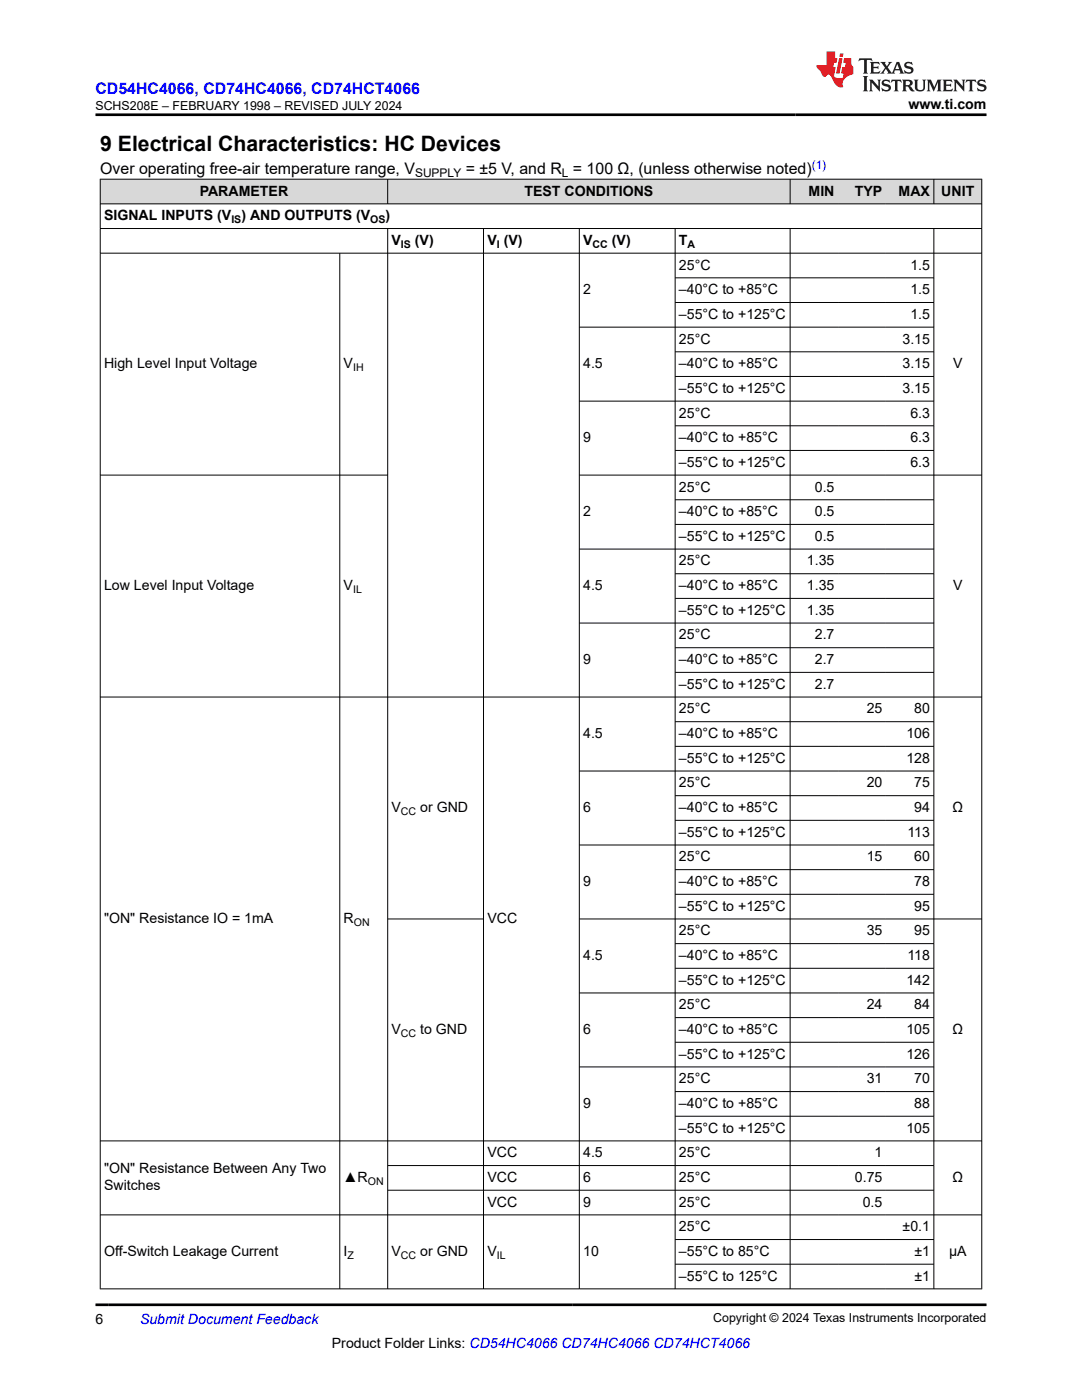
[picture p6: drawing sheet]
<svg xmlns="http://www.w3.org/2000/svg" width="216mm" height="279mm" viewBox="0 0 216 279" stroke-linecap="round" stroke-linejoin="round" font-family="sans-serif">
<defs><g id="words">
<text font-size="4.2" x="20" y="30.2">9 Electrical Characteristics: HC Devices</text>
<text font-size="3.2" fill="#00f" x="19.1" y="18.7">CD54HC4066, CD74HC4066, CD74HCT4066</text>
<g font-size="3.2">
<text x="20" y="34.7">Over operating free-air temperature range, V</text>
<text x="92.9" y="34.7">= ±5 V, and R = 100 Ω, (unless otherwise noted)</text>
</g>
<g font-size="2.8">
<text x="181.3" y="21.8">www.ti.com</text>
<text x="39.8" y="39">PARAMETER</text>
<text x="104.7" y="39">TEST CONDITIONS</text>
<text x="161.3" y="39">MIN</text>
<text x="170.6" y="39">TYP</text>
<text x="179.3" y="39">MAX</text>
<text x="187.8" y="39">UNIT</text>
<text x="20.8" y="44">SIGNAL INPUTS (V</text>
<text x="48.2" y="44">) AND OUTPUTS (V</text>
<text x="76.9" y="44">)</text>
<text x="78.1" y="48.9">V</text>
<text x="82.8" y="48.9">(V)</text>
<text x="97.2" y="48.9">V (V)</text>
<text x="116.4" y="48.9">V</text>
<text x="122.1" y="48.9">(V)</text>
<text x="135.5" y="48.9">T</text>
<text x="135.5" y="53.8">25°C</text>
<text x="181.6" y="53.8">1.5</text>
<text x="116.4" y="58.7">2</text>
<text x="135.5" y="58.7">–40°C to +85°C</text>
<text x="181.6" y="58.7">1.5</text>
<text x="135.5" y="63.6">–55°C to +125°C</text>
<text x="181.6" y="63.6">1.5</text>
<text x="135.5" y="68.6">25°C</text>
<text x="180.1" y="68.6">3.15</text>
<text x="20.8" y="73.5">High Level Input Voltage</text>
<text x="68.6" y="73.5">V</text>
<text x="116.4" y="73.5">4.5</text>
<text x="135.5" y="73.5">–40°C to +85°C</text>
<text x="180.1" y="73.5">3.15</text>
<text x="190.2" y="73.5">V</text>
<text x="135.5" y="78.4">–55°C to +125°C</text>
<text x="135.5" y="83.3">25°C</text>
<text x="180.1" y="78.4">3.15</text>
<text x="181.6" y="83.3">6.3</text>
<text x="116.4" y="88.2">9</text>
<text x="135.5" y="88.2">–40°C to +85°C</text>
<text x="181.6" y="88.2">6.3</text>
<text x="135.5" y="93.2">–55°C to +125°C</text>
<text x="181.6" y="93.2">6.3</text>
<text x="135.5" y="98.1">25°C</text>
<text x="162.6" y="98.1">0.5</text>
<text x="116.4" y="103">2</text>
<text x="135.5" y="103">–40°C to +85°C</text>
<text x="135.5" y="107.9">–55°C to +125°C</text>
<text x="162.6" y="103">0.5</text>
<text x="162.6" y="107.9">0.5</text>
<text x="135.5" y="112.9">25°C</text>
<text x="161" y="112.9">1.35</text>
<text x="20.8" y="117.8">Low Level Input Voltage</text>
<text x="68.6" y="117.8">V</text>
<text x="116.4" y="117.8">4.5</text>
<text x="135.5" y="117.8">–40°C to +85°C</text>
<text x="161" y="117.8">1.35</text>
<text x="190.2" y="117.8">V</text>
<text x="135.5" y="122.7">–55°C to +125°C</text>
<text x="161" y="122.7">1.35</text>
<text x="135.5" y="127.6">25°C</text>
<text x="162.6" y="127.6">2.7</text>
<text x="116.4" y="132.5">9</text>
<text x="135.5" y="132.5">–40°C to +85°C</text>
<text x="135.5" y="137.5">–55°C to +125°C</text>
<text x="162.6" y="132.5">2.7</text>
<text x="162.6" y="137.5">2.7</text>
<text x="135.5" y="142.4">25°C</text>
<text x="172.9" y="142.4">25</text>
<text x="182.4" y="142.4">80</text>
<text x="116.4" y="147.3">4.5</text>
<text x="135.5" y="147.3">–40°C to +85°C</text>
<text x="180.9" y="147.3">106</text>
<text x="135.5" y="152.2">–55°C to +125°C</text>
<text x="180.9" y="152.2">128</text>
<text x="135.5" y="157.1">25°C</text>
<text x="172.9" y="157.1">20</text>
<text x="182.4" y="157.1">75</text>
<text x="78.1" y="162.1">V</text>
<text x="83.8" y="162.1">or GND</text>
<text x="116.4" y="162.1">6</text>
<text x="135.5" y="162.1">–40°C to +85°C</text>
<text x="135.5" y="167">–55°C to +125°C</text>
<text x="181.1" y="167">113</text>
<text x="182.4" y="162.1">94</text>
<text x="190.1" y="162.1">Ω</text>
<text x="135.5" y="171.9">25°C</text>
<text x="172.9" y="171.9">15</text>
<text x="182.4" y="171.9">60</text>
<text x="116.4" y="176.8">9</text>
<text x="135.5" y="176.8">–40°C to +85°C</text>
<text x="182.4" y="176.8">78</text>
<text x="20.8" y="184.2">&quot;ON&quot; Resistance IO = 1mA</text>
<text x="68.6" y="184.2">R</text>
<text x="97.2" y="184.2">VCC</text>
<text x="135.5" y="181.8">–55°C to +125°C</text>
<text x="182.4" y="181.8">95</text>
<text x="116.4" y="191.6">4.5</text>
<text x="135.5" y="186.7">25°C</text>
<text x="135.5" y="191.6">–40°C to +85°C</text>
<text x="172.9" y="186.7">35</text>
<text x="181.1" y="191.6">118</text>
<text x="182.4" y="186.7">95</text>
<text x="135.5" y="196.5">–55°C to +125°C</text>
<text x="180.9" y="196.5">142</text>
<text x="135.5" y="201.4">25°C</text>
<text x="172.9" y="201.4">24</text>
<text x="182.4" y="201.4">84</text>
<text x="78.1" y="206.4">V</text>
<text x="83.8" y="206.4">to GND</text>
<text x="116.4" y="206.4">6</text>
<text x="135.5" y="206.4">–40°C to +85°C</text>
<text x="180.9" y="206.4">105</text>
<text x="190.1" y="206.4">Ω</text>
<text x="135.5" y="211.3">–55°C to +125°C</text>
<text x="180.9" y="211.3">126</text>
<text x="116.4" y="221.1">9</text>
<text x="135.5" y="216.2">25°C</text>
<text x="135.5" y="221.1">–40°C to +85°C</text>
<text x="172.9" y="216.2">31</text>
<text x="182.4" y="216.2">70</text>
<text x="182.4" y="221.1">88</text>
<text x="135.5" y="226">–55°C to +125°C</text>
<text x="180.9" y="226">105</text>
<text x="97.2" y="231">VCC</text>
<text x="116.4" y="231">4.5</text>
<text x="135.5" y="231">25°C</text>
<text x="174.5" y="231">1</text>
<text x="20.8" y="234.2">&quot;ON&quot; Resistance Between Any Two</text>
<text x="20.8" y="237.6">Switches</text>
<text x="68.6" y="235.9">▲R</text>
<text x="97.2" y="235.9">VCC</text>
<text x="116.4" y="235.9">6</text>
<text x="135.5" y="235.9">25°C</text>
<text x="170.6" y="235.9">0.75</text>
<text x="190.1" y="235.9">Ω</text>
<text x="97.2" y="240.8">VCC</text>
<text x="116.4" y="240.8">9</text>
<text x="135.5" y="240.8">25°C</text>
<text x="135.5" y="245.7">25°C</text>
<text x="172.2" y="240.8">0.5</text>
<text x="180.1" y="245.7">±0.1</text>
<text x="20.8" y="250.7">Off-Switch Leakage Current</text>
<text x="68.6" y="250.7">I</text>
<text x="78.1" y="250.7">V</text>
<text x="83.8" y="250.7">or GND</text>
<text x="97.2" y="250.7">V</text>
<text x="116.4" y="250.7">10</text>
<text x="135.5" y="250.7">–55°C to 85°C</text>
<text x="182.5" y="250.7">±1</text>
<text x="189.4" y="250.7">µA</text>
<text x="135.5" y="255.6">–55°C to 125°C</text>
<text x="182.5" y="255.6">±1</text>
<text x="19.1" y="264.2">6</text>
<text x="66.2" y="269">Product Folder Links: CD54HC4066 CD74HC4066 CD74HCT4066</text>
</g>
<text font-size="2.8" fill="#00f" x="27.9" y="264.2">Submit Document Feedback</text>
<g font-size="2.5">
<text x="19.1" y="21.9">SCHS208E – FEBRUARY 1998 – REVISED JULY 2024</text>
<text x="142.3" y="263.9">Copyright © 2024 Texas Instruments Incorporated</text>
</g>
<g font-size="2.4">
<text x="82.8" y="35.3">SUPPLY</text>
<text x="112.1" y="35.3">L</text>
</g>
<text font-size="2.4" fill="#00f" x="162" y="33.7">(1)</text>
<g font-size="2.1">
<text x="46.2" y="44.5">IS</text>
<text x="73.9" y="44.5">OS</text>
<text x="80" y="49.4">IS</text>
<text x="99.1" y="49.4">I</text>
<text x="118.2" y="49.4">CC</text>
<text x="137.2" y="49.4">A</text>
<text x="70.4" y="74">IH</text>
<text x="70.4" y="118.3">IL</text>
<text x="80" y="162.6">CC</text>
<text x="70.6" y="184.8">ON</text>
<text x="80" y="206.9">CC</text>
<text x="73.4" y="236.5">ON</text>
<text x="69.4" y="251.2">Z</text>
<text x="80" y="251.2">CC</text>
<text x="99.1" y="251.2">IL</text>
</g>
</g></defs>
<g fill="#d8d8d8">
<path d="M20 35.8h175.9v4.9h-175.9z" fill-rule="evenodd"/>
<path d="M20.1 35.8h57.2v4.8h-57.2z" fill-rule="evenodd"/>
<path d="M77.4 35.8h80.2v4.8h-80.2z" fill-rule="evenodd"/>
<path d="M157.7 35.8h9.5v4.8h-9.5z" fill-rule="evenodd"/>
<path d="M167.2 35.8h9.6v4.8h-9.6z" fill-rule="evenodd"/>
<path d="M176.8 35.8h9.5v4.8h-9.5z" fill-rule="evenodd"/>
<path d="M186.4 35.8h9.4v4.8h-9.4z" fill-rule="evenodd"/>
</g>
<g fill="none" stroke="#000" stroke-width=".2">
<path d="M19.9 35.8h176.1M20 35.7v221.6M77.4 35.7v5M157.7 35.7v5M186.3 35.7v5M195.9 35.7v221.6M19.9 40.7h176.1M19.9 45.6h176.1M19.9 50.5h176.1M67.8 50.5v206.8M77.4 45.6v211.7M96.5 45.6v211.7"/>
<path d="M115.6 45.6v211.7M134.7 45.6v211.7M134.7 55.4h51.7M157.7 45.6v211.7M186.3 45.6v211.7M134.7 60.4h51.7M134.7 70.2h51.7M134.7 75.1h51.7M186.4 65.3h-70.8M19.9 94.8h57.5M115.6 80.1h70.8M134.7 85h51.7"/>
<path d="M134.7 89.9h51.7M134.7 99.7h51.7M196 94.8h-80.4M134.7 104.7h51.7M134.7 114.5h51.7M134.7 119.4h51.7M186.4 109.6h-70.8M19.9 139.1h176.1M134.7 129.3h51.7M134.7 134.2h51.7M186.4 124.3h-70.8M115.6 153.9h70.8"/>
<path d="M134.7 144h51.7M134.7 149h51.7M134.7 158.8h51.7M134.7 163.7h51.7M134.7 173.6h51.7M134.7 178.5h51.7M186.4 168.6h-70.8M77.4 183.4h19.1M134.7 188.3h51.7M134.7 193.2h51.7M186.4 198.2h-70.8M196 183.4h-80.4"/>
<path d="M134.7 203.1h51.7M134.7 208h51.7M134.7 217.8h51.7M186.4 212.9h-70.8M19.9 227.7h176.1M77.4 232.6h109M77.4 237.5h109M134.7 222.8h51.7M19.9 242.5h176.1M19.9 257.2h176.1M134.7 247.4h51.7M134.7 252.3h51.7"/>
</g>
<path d="M171.5 11.6l-.2 .6 .5-.2h.6v.1v2.2l-.2 .4h1l-.2-.4v-2.2v-.1h.5l.6 .2-.2-.6zM173.6 12.4l.2 .3v1.6l-.2 .4h1.9l.1-.6a1.08 1.08 0 0 1-1.3 .2v-.7h.6l.4 .2v-.7l-.4 .2h-.6v-.5l.2-.2a1 1 0 0 1 1 .3l-.1-.5zM175.7 12.4l.9 1.1-1 1.2h.9l-.2-.2 .5-.8 .4 .8-.2 .2h1.6l-.2-.2 .2-.5h.9l.1 .5-.1 .2h.9l-.2-.4-.8-1.9h-.5l-.9 2.1-.9-1.1 .9-1h-.8l.2 .2-.4 .6-.4-.6 .2-.2zM179 12.8l.4 1h-.7zM180.7 12.5a.65 .65 0 0 0-.2 .7 .65 .65 0 0 0 .6 .5l.6 .1 .1 .3a.79 .79 0 0 1-.7 .4 .79 .79 0 0 1-.7-.5l.1 .7 .2-.1a.93 .93 0 0 0 1.1 0 .93 .93 0 0 0 .4-.9 1.46 1.46 0 0 0-1.2-.6l-.1-.3a1.09 1.09 0 0 1 1.2 .2l-.2-.6-.1 .1-.5-.2zM172.2 15.2l.2 .4v2.2l-.2 .4h1l-.2-.4v-2.2l.2-.4zM173.4 15.9l.2 .4v1.5l-.2 .4h.8l-.3-.4 .1-1.3 1.6 1.8v-2l.2-.4h-.7l.1 .2 .1 1.1-1.2-1.3zM176.2 16a.65 .65 0 0 0-.2 .8 .65 .65 0 0 0 .6 .4l.6 .2 .1 .2a.79 .79 0 0 1-.7 .4 .79 .79 0 0 1-.7-.5l.1 .7 .2-.1a.93 .93 0 0 0 1.1 .1 .93 .93 0 0 0 .4-1 1.46 1.46 0 0 0-1.2-.5l-.1-.4a1.09 1.09 0 0 1 1.2 .2l-.1-.6-.2 .1-.5-.1zM177.9 15.9l-.1 .6a.63 .63 0 0 1 .8-.3v1.6l-.3 .4h1l-.2-.4v-1.6a.66 .66 0 0 1 .8 .3l-.1-.6zM180 15.9l.2 .4v1.5l-.2 .4h1l-.2-.2-.1-.7h.5l.1 .2a.79 .79 0 0 0 1.2 .6l-1-.9a.61 .61 0 0 0 .6-.6 .61 .61 0 0 0-.5-.7zM180.8 16.2h.1a.47 .47 0 0 1 .5 .1 .47 .47 0 0 1 .1 .5l-.1 .1-.7 .1zM182.3 15.9l.2 .2a2.27 2.27 0 0 0 .4 2 1.04 1.04 0 0 0 1.7-.7v-1.3l.2-.2h-.8l.2 .4v1.1a.6 .6 0 0 1-.6 .6 .6 .6 0 0 1-.6-.6v-1.1l.3-.4zM184.9 15.9l.2 .4v1.5l-.2 .4h.8l-.3-.4v-1.4l.9 1.9 .9-1.9v1.4l-.3 .4h1l-.2-.4v-1.5l.2-.4h-.8l-.7 1.5-.6-1.5zM188.1 15.9l.2 .4v1.5l-.2 .4h1.9l.1-.6a1.09 1.09 0 0 1-1.3 .2v-.7h.6l.4 .2v-.6l-.4 .2h-.6v-.6l.2-.1a1.01 1.01 0 0 1 1 .3l-.1-.6zM190.2 15.9l.3 .4v1.5l-.3 .4h.8l-.2-.4v-1.3l1.6 1.8v-2l.2-.4h-.7l.2 .2v1.1l-1.2-1.3zM192.8 15.9l-.1 .6a.63 .63 0 0 1 .8-.3v1.6l-.3 .4h1l-.2-.4v-1.6a.66 .66 0 0 1 .8 .3l-.1-.6zM195.2 16a.65 .65 0 0 0-.2 .8 .65 .65 0 0 0 .6 .4l.6 .2 .2 .2a.79 .79 0 0 1-.7 .4 .79 .79 0 0 1-.7-.5l.1 .7 .2-.1a.93 .93 0 0 0 1 .1 .93 .93 0 0 0 .5-1 1.46 1.46 0 0 0-1.3-.5v-.4a1.09 1.09 0 0 1 1.2 .2l-.2-.6-.2 .1-.5-.1z" fill="#231f20"/>
<path d="M164.9 10.3v2.7h-2l.1 .4 .8 1a.95 .95 0 0 0 1 .9 .59 .59 0 0 1 .5-.4 .59 .59 0 0 1 .5 .3l.4 .8a1.59 1.59 0 0 0 2.1 1.4 1.61 1.61 0 0 1 1-2.3l1-.3-.1-1.5a1.59 1.59 0 0 1-.3-1.7h-1.5l-.2 .9h.6l-.2 .9h-.5l-.2 .9v.3l.4 .1-.1 .9h-.7a.73 .73 0 0 1-1-.7l.3-1.5h-.5l.1-.9h.5l.2-.9h-.5v-1.3zM167.4 11.6l-.6 3.1h.7l.6-3.1zM167.6 10.7l-.1 .6h.7l.1-.6z" fill="#ed1c24"/>
<path d="M19.1 22.9h177.8M19.1 260.4h177.8" fill="none" stroke="#000" stroke-width=".53"/>
<use href="#words"/>
</svg>
